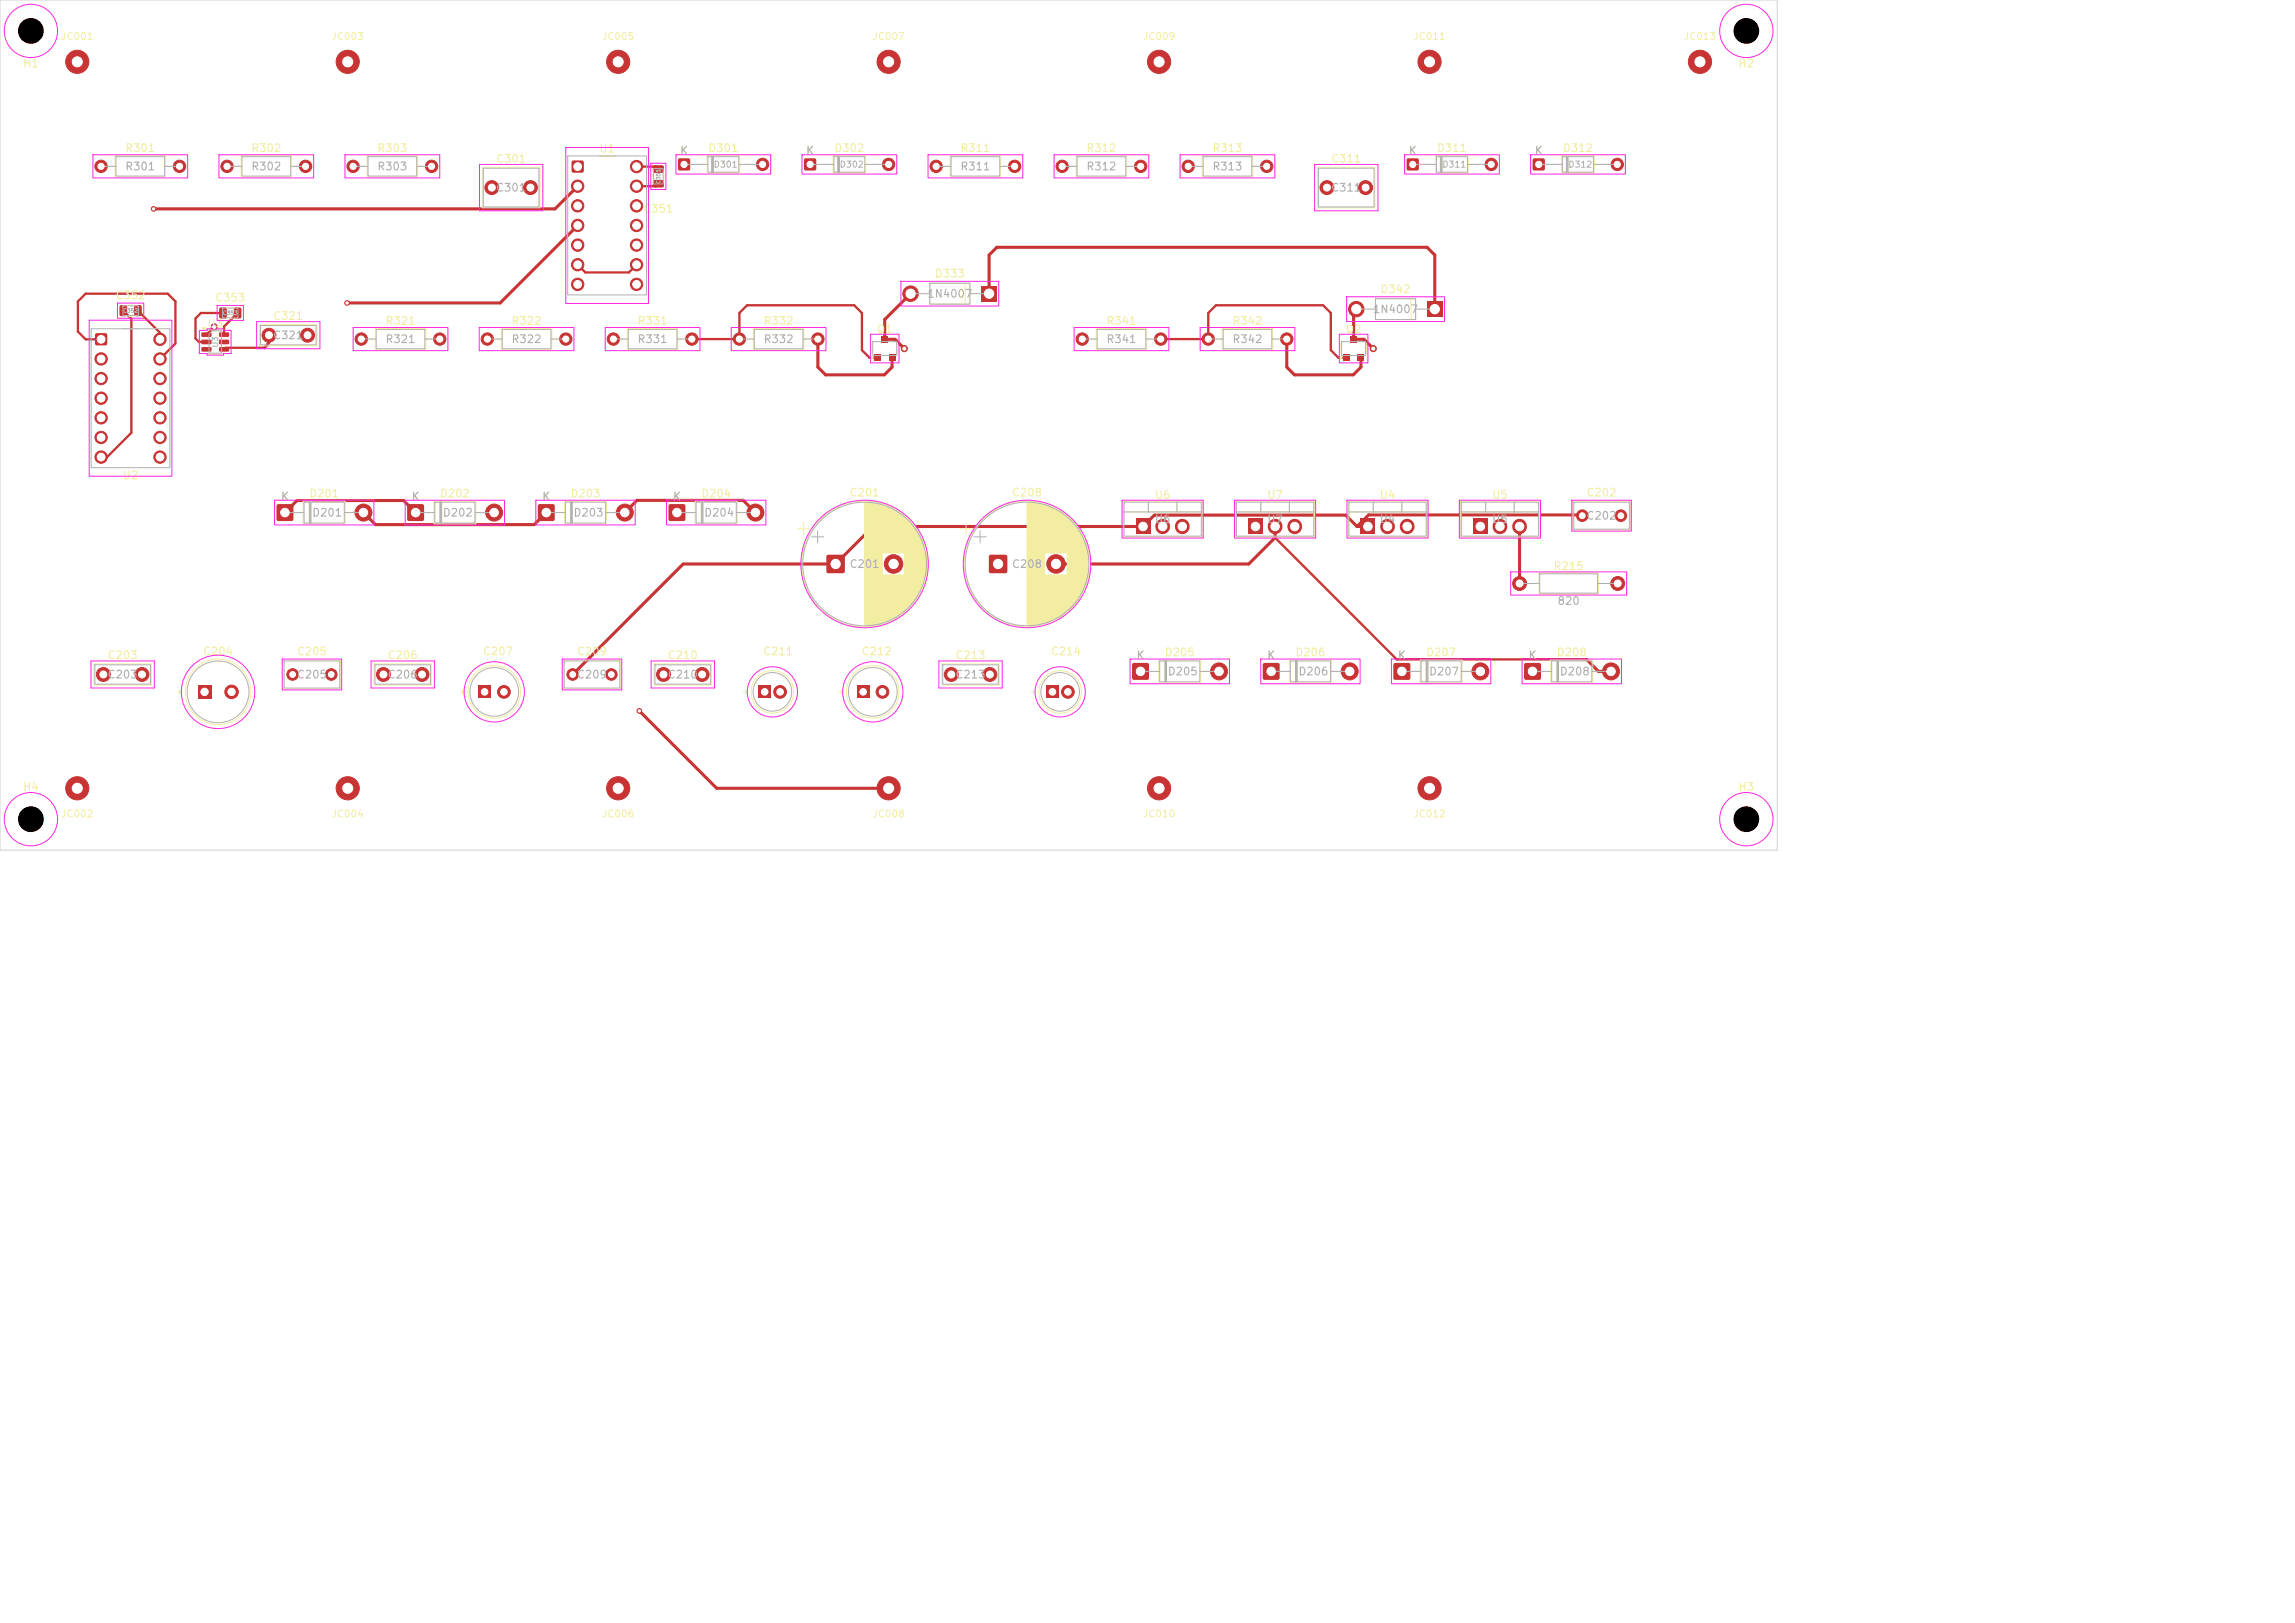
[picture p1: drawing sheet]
<svg xmlns="http://www.w3.org/2000/svg" width="297mm" height="210mm" viewBox="0 0 297 210" stroke-linecap="round" stroke-linejoin="round" font-family="sans-serif">
<defs><g id="words">
<g font-size="1" fill="#f2eda1">
<text x="2.9" y="9">H1</text>
<text x="224.9" y="9">H2</text>
<text x="16.1" y="19.9">R301</text>
<text x="32.4" y="19.9">R302</text>
<text x="48.7" y="19.9">R303</text>
<text x="64.1" y="21.3">C301</text>
<text x="77.5" y="20">U1</text>
<text x="87.9" y="20.2">K</text>
<text x="91.6" y="19.9">D301</text>
<text x="104.2" y="20.2">K</text>
<text x="107.9" y="19.9">D302</text>
<text x="124.2" y="19.9">R311</text>
<text x="140.5" y="19.9">R312</text>
<text x="156.8" y="19.9">R313</text>
<text x="172.2" y="21.3">C311</text>
<text x="182.2" y="20.2">K</text>
<text x="185.9" y="19.9">D311</text>
<text x="198.5" y="20.2">K</text>
<text x="202.2" y="19.9">D312</text>
<text x="83.2" y="27.8">C351</text>
<text x="14.9" y="39">C352</text>
<text x="27.8" y="39.3">C353</text>
<text x="35.3" y="41.6">C321</text>
<text x="120.9" y="36.2">D333</text>
<text x="178.6" y="38.2">D342</text>
<text x="26.8" y="42.6">U3</text>
<text x="49.8" y="42.3">R321</text>
<text x="66.1" y="42.3">R322</text>
<text x="82.4" y="42.3">R331</text>
<text x="98.7" y="42.3">R332</text>
<text x="113.4" y="43.4">Q1</text>
<text x="143.1" y="42.3">R341</text>
<text x="159.4" y="42.3">R342</text>
<text x="174.1" y="43.4">Q2</text>
<text x="15.8" y="62.3">U2</text>
<text x="36.3" y="65">K</text>
<text x="39.9" y="64.6">D201</text>
<text x="53.2" y="65">K</text>
<text x="56.8" y="64.6">D202</text>
<text x="70.1" y="65">K</text>
<text x="73.7" y="64.6">D203</text>
<text x="87" y="65">K</text>
<text x="90.7" y="64.6">D204</text>
<text x="109.9" y="64.5">C201</text>
<text x="130.9" y="64.5">C208</text>
<text x="149.4" y="64.8">U6</text>
<text x="163.9" y="64.8">U7</text>
<text x="178.5" y="64.8">U4</text>
<text x="193" y="64.8">U5</text>
<text x="205.2" y="64.5">C202</text>
<text x="201" y="74">R215</text>
<text x="13.8" y="85.5">C203</text>
<text x="26.2" y="85">C204</text>
<text x="38.3" y="85">C205</text>
<text x="50.1" y="85.5">C206</text>
<text x="62.4" y="85">C207</text>
<text x="74.6" y="85">C209</text>
<text x="86.3" y="85.5">C210</text>
<text x="98.7" y="85">C211</text>
<text x="111.4" y="85">C212</text>
<text x="123.6" y="85.5">C213</text>
<text x="135.9" y="85">C214</text>
<text x="147" y="85.5">K</text>
<text x="150.6" y="85.2">D205</text>
<text x="163.9" y="85.5">K</text>
<text x="167.6" y="85.2">D206</text>
<text x="180.8" y="85.5">K</text>
<text x="184.5" y="85.2">D207</text>
<text x="197.7" y="85.5">K</text>
<text x="201.4" y="85.2">D208</text>
<text x="2.9" y="102.6">H4</text>
<text x="224.9" y="102.6">H3</text>
</g>
<g font-size="1" fill="#afafaf">
<text x="16.1" y="22.3">R301</text>
<text x="32.4" y="22.3">R302</text>
<text x="48.7" y="22.3">R303</text>
<text x="124.2" y="22.3">R311</text>
<text x="140.5" y="22.3">R312</text>
<text x="156.8" y="22.3">R313</text>
<text x="64.1" y="25">C301</text>
<text x="172.2" y="25">C311</text>
<text x="119.9" y="38.8">1N4007</text>
<text x="177.6" y="40.8">1N4007</text>
<text x="35.3" y="44.1">C321</text>
<text x="49.8" y="44.6">R321</text>
<text x="66.1" y="44.6">R322</text>
<text x="82.4" y="44.6">R331</text>
<text x="98.7" y="44.6">R332</text>
<text x="143.1" y="44.6">R341</text>
<text x="159.4" y="44.6">R342</text>
<text x="40.3" y="67.1">D201</text>
<text x="57.2" y="67.1">D202</text>
<text x="74.1" y="67.1">D203</text>
<text x="91" y="67.1">D204</text>
<text x="149.4" y="67.9">U6</text>
<text x="163.9" y="67.9">U7</text>
<text x="178.5" y="67.9">U4</text>
<text x="193" y="67.9">U5</text>
<text x="205.2" y="67.5">C202</text>
<text x="109.9" y="73.7">C201</text>
<text x="130.9" y="73.7">C208</text>
<text x="201.5" y="78.5">820</text>
<text x="13.8" y="88">C203</text>
<text x="38.3" y="88">C205</text>
<text x="50.1" y="88">C206</text>
<text x="74.6" y="88">C209</text>
<text x="86.3" y="88">C210</text>
<text x="123.6" y="88">C213</text>
<text x="151" y="87.6">D205</text>
<text x="167.9" y="87.6">D206</text>
<text x="184.9" y="87.6">D207</text>
<text x="201.8" y="87.6">D208</text>
</g>
<g font-size=".9" fill="#f2eda1">
<text x="7.8" y="5.4">JC001</text>
<text x="42.8" y="5.4">JC003</text>
<text x="77.8" y="5.4">JC005</text>
<text x="112.8" y="5.4">JC007</text>
<text x="147.8" y="5.4">JC009</text>
<text x="182.8" y="5.4">JC011</text>
<text x="217.8" y="5.4">JC013</text>
<text x="7.8" y="106">JC002</text>
<text x="42.8" y="106">JC004</text>
<text x="77.8" y="106">JC006</text>
<text x="112.8" y="106">JC008</text>
<text x="147.8" y="106">JC010</text>
<text x="182.8" y="106">JC012</text>
</g>
<g font-size=".8" fill="#afafaf">
<text x="92.3" y="21.9">D301</text>
<text x="108.6" y="21.9">D302</text>
<text x="186.6" y="21.9">D311</text>
<text x="202.9" y="21.9">D312</text>
</g>
<text font-size=".7" fill="#afafaf" x="28.4" y="45" transform="rotate(-90 28.4 45)">U3</text>
<g font-size=".5" fill="#afafaf">
<text x="85.6" y="23.8" transform="rotate(-90 85.6 23.8)">C351</text>
<text x="15.9" y="40.6">C352</text>
<text x="28.8" y="40.9">C353</text>
</g>
</g></defs>
<g fill="#c83434" stroke="#c83434" stroke-width=".13">
<circle cx="95.7" cy="43.9" r=".8"/>
<circle cx="105.8" cy="43.9" r=".8"/>
<circle cx="13.1" cy="21.5" r=".8"/>
<circle cx="23.2" cy="21.5" r=".8"/>
</g>
<path d="M74 20.8h.2h1.3l.1 .2-.1 1.3-.2 .1-1.3-.1v-.2z" fill="#c83434"/>
<g fill="#c83434" stroke="#c83434" stroke-width=".13">
<circle cx="74.8" cy="24.1" r=".8"/>
<circle cx="74.8" cy="26.6" r=".8"/>
<circle cx="74.8" cy="29.2" r=".8"/>
<circle cx="74.8" cy="31.7" r=".8"/>
<circle cx="74.8" cy="34.3" r=".8"/>
<circle cx="74.8" cy="36.8" r=".8"/>
<circle cx="82.4" cy="36.8" r=".8"/>
<circle cx="82.4" cy="34.3" r=".8"/>
<circle cx="82.4" cy="31.7" r=".8"/>
<circle cx="82.4" cy="29.2" r=".8"/>
<circle cx="82.4" cy="26.6" r=".8"/>
<circle cx="82.4" cy="24.1" r=".8"/>
<circle cx="82.4" cy="21.6" r=".8"/>
</g>
<path d="M61.9 88.7h1.6v1.7h-1.6z" fill="#c83434"/>
<g fill="#c83434" stroke="#c83434" stroke-width=".13">
<circle cx="65.2" cy="89.5" r=".82"/>
<circle cx="121.1" cy="21.5" r=".8"/>
<circle cx="131.3" cy="21.5" r=".8"/>
<circle cx="123.1" cy="87.3" r=".9"/>
<circle cx="128.1" cy="87.3" r=".9"/>
<circle cx="115" cy="8" r="1.5"/>
<circle cx="185" cy="8" r="1.5"/>
<circle cx="37.9" cy="87.3" r=".75"/>
<circle cx="42.9" cy="87.3" r=".75"/>
</g>
<path d="M87.8 20.5h.2h1.3v.2v1.3l-.2 .1-1.3-.1-.1-.2z" fill="#c83434"/>
<circle cx="98.7" cy="21.3" r=".8" fill="#c83434" stroke="#c83434" stroke-width=".13"/>
<g fill="#c83434">
<path d="M113.1 45.9h.8v.8h-.8z"/>
<path d="M115 45.9h.8v.8h-.8z"/>
<path d="M114.1 43.5h.8v.8h-.8z"/>
<path d="M98.1 88.7h1.7v1.7h-1.7z"/>
</g>
<g fill="#c83434" stroke="#c83434" stroke-width=".13">
<circle cx="101" cy="89.5" r=".82"/>
<circle cx="153.8" cy="21.5" r=".8"/>
<circle cx="163.9" cy="21.5" r=".8"/>
</g>
<path d="M163.5 85.8h.2h1.7h.1l.1 .2v1.7l-.1 .2-.1 .1h-1.7l-.2-.1-.1-.2v-1.7z" fill="#c83434"/>
<circle cx="174.7" cy="86.9" r="1.1" fill="#c83434" stroke="#c83434" stroke-width=".13"/>
<g fill="#c83434">
<path d="M84.5 21.4h.2h1.1l.1 .2v.6l-.2 .2h-1.1l-.1-.3z"/>
<path d="M84.5 23.3h.2h1.1l.1 .2v.6l-.2 .2h-1.1l-.1-.3z"/>
</g>
<g fill="#c83434" stroke="#c83434" stroke-width=".13">
<circle cx="171.7" cy="24.3" r=".9"/>
<circle cx="176.7" cy="24.3" r=".9"/>
</g>
<path d="M128 71.8h.2h1.9h.2l.1 .2v1.9l-.1 .2-.2 .1h-1.9l-.2-.1v-.2v-1.9z" fill="#c83434"/>
<circle cx="136.7" cy="73" r="1.2" fill="#c83434" stroke="#c83434" stroke-width=".13"/>
<path d="M69.7 65.3l.1-.1h1.7l.2 .1 .1 .2v1.7l-.1 .2h-.2h-1.7h-.1l-.1-.2v-1.7z" fill="#c83434"/>
<circle cx="80.9" cy="66.3" r="1.1" fill="#c83434" stroke="#c83434" stroke-width=".13"/>
<path d="M161.5 67.1h1.9v2h-1.9z" fill="#c83434"/>
<path d="M165 68.1v.1M167.6 68.1v.1" fill="none" stroke="#c83434" stroke-width="1.9"/>
<g fill="#c83434" stroke="#c83434" stroke-width=".13">
<circle cx="80" cy="102" r="1.5"/>
<circle cx="204.8" cy="66.7" r=".75"/>
<circle cx="209.8" cy="66.7" r=".75"/>
</g>
<path d="M180.4 85.8h.2h1.7h.1l.1 .2v1.7l-.1 .2-.1 .1h-1.7l-.2-.1-.1-.2v-1.7z" fill="#c83434"/>
<g fill="#c83434" stroke="#c83434" stroke-width=".13">
<circle cx="191.6" cy="86.9" r="1.1"/>
<circle cx="115" cy="102" r="1.5"/>
<circle cx="137.5" cy="21.5" r=".8"/>
<circle cx="147.6" cy="21.5" r=".8"/>
</g>
<path d="M147 67.1h1.9v2h-1.9z" fill="#c83434"/>
<path d="M150.5 68.1v.1M153 68.1v.1" fill="none" stroke="#c83434" stroke-width="1.9"/>
<circle cx="220" cy="8" r="1.5" fill="#c83434" stroke="#c83434" stroke-width=".13"/>
<g fill="#c83434">
<path d="M173.8 45.9h.8v.8h-.8z"/>
<path d="M175.7 45.9h.8v.8h-.8z"/>
<path d="M174.8 43.5h.8v.8h-.8z"/>
</g>
<g fill="#c83434" stroke="#c83434" stroke-width=".13">
<circle cx="156.4" cy="43.9" r=".8"/>
<circle cx="166.5" cy="43.9" r=".8"/>
</g>
<g fill="#c83434">
<path d="M30.3 39.8h.7l.2 .1v1.1l-.1 .2h-.6l-.2-.1v-1.1z"/>
<path d="M28.4 39.8h.7l.2 .1v1.1l-.1 .2h-.6l-.2-.1-.1-1.1z"/>
</g>
<g fill="#c83434" stroke="#c83434" stroke-width=".13">
<circle cx="10" cy="102" r="1.5"/>
<circle cx="46.8" cy="43.9" r=".8"/>
<circle cx="56.9" cy="43.9" r=".8"/>
<circle cx="63.1" cy="43.9" r=".8"/>
<circle cx="73.2" cy="43.9" r=".8"/>
</g>
<path d="M197.3 85.8h.2h1.7h.2v.2v1.7v.2l-.2 .1h-1.7l-.2-.1-.1-.2v-1.7z" fill="#c83434"/>
<circle cx="208.5" cy="86.9" r="1.1" fill="#c83434" stroke="#c83434" stroke-width=".13"/>
<path d="M198.4 20.5h.2h1.3v.2v1.3l-.2 .1-1.3-.1-.1-.2z" fill="#c83434"/>
<g fill="#c83434" stroke="#c83434" stroke-width=".13">
<circle cx="209.3" cy="21.3" r=".8"/>
<circle cx="29.4" cy="21.5" r=".8"/>
<circle cx="39.5" cy="21.5" r=".8"/>
<circle cx="13.4" cy="87.3" r=".9"/>
<circle cx="18.4" cy="87.3" r=".9"/>
<circle cx="79.4" cy="43.9" r=".8"/>
<circle cx="89.5" cy="43.9" r=".8"/>
<circle cx="45" cy="8" r="1.5"/>
</g>
<g fill="#c83434">
<path d="M17.4 39.5h.7l.2 .1 .1 1.1-.2 .2h-.6l-.2-.1-.1-1.1z"/>
<path d="M15.5 39.5h.7l.2 .1v1.1l-.1 .2h-.6l-.2-.1-.1-1.1z"/>
</g>
<circle cx="150" cy="8" r="1.5" fill="#c83434" stroke="#c83434" stroke-width=".13"/>
<path d="M135.4 88.7h1.6v1.7h-1.6z" fill="#c83434"/>
<g fill="#c83434" stroke="#c83434" stroke-width=".13">
<circle cx="138.2" cy="89.5" r=".82"/>
<circle cx="45" cy="102" r="1.5"/>
</g>
<g fill="#c83434">
<path d="M26.1 43h1.2l.1 .2v.3l-.2 .1h-1.1v-.1z"/>
<path d="M26.1 44h1.2l.1 .1v.4l-.2 .1-1.1-.1v-.1z"/>
<path d="M26.1 44.9h1.2l.1 .2v.3l-.2 .1h-1.1v-.1z"/>
<path d="M28.4 44.9h1.2l.1 .2-.1 .3-.1 .1h-1.1l-.1-.1z"/>
<path d="M28.4 44h1.2l.1 .1-.1 .4-.1 .1-1.1-.1-.1-.1z"/>
<path d="M28.4 43h1.2l.1 .2-.1 .3-.1 .1h-1.1l-.1-.1z"/>
<path d="M110.9 88.7h1.6v1.7h-1.6z"/>
</g>
<g fill="#c83434" stroke="#c83434" stroke-width=".13">
<circle cx="114.2" cy="89.5" r=".82"/>
<circle cx="150" cy="102" r="1.5"/>
</g>
<path d="M52.8 65.3l.1-.1h1.7l.2 .1 .1 .2v1.7l-.1 .2h-.2h-1.7h-.1l-.1-.2v-1.7z" fill="#c83434"/>
<g fill="#c83434" stroke="#c83434" stroke-width=".13">
<circle cx="63.9" cy="66.3" r="1.1"/>
<circle cx="10" cy="8" r="1.5"/>
<circle cx="74.1" cy="87.3" r=".75"/>
<circle cx="79.1" cy="87.3" r=".75"/>
</g>
<path d="M176.1 67.1h1.9v2h-1.9z" fill="#c83434"/>
<path d="M179.6 68.1v.1M182.1 68.1v.1" fill="none" stroke="#c83434" stroke-width="1.9"/>
<path d="M86.6 65.3l.2-.1h1.7l.1 .1 .1 .2v1.7l-.1 .2h-.1h-1.7h-.2l-.1-.2v-1.7z" fill="#c83434"/>
<circle cx="97.8" cy="66.3" r="1.1" fill="#c83434" stroke="#c83434" stroke-width=".13"/>
<path d="M107 71.8h.2h1.9h.2v.2v1.9v.2l-.2 .1h-1.9l-.2-.1-.1-.2v-1.9z" fill="#c83434"/>
<circle cx="115.6" cy="73" r="1.2" fill="#c83434" stroke="#c83434" stroke-width=".13"/>
<path d="M35.8 65.3l.2-.1h1.7l.2 .1 .1 .2v1.7l-.1 .2h-.2h-1.7h-.2v-.2v-1.7z" fill="#c83434"/>
<g fill="#c83434" stroke="#c83434" stroke-width=".13">
<circle cx="47" cy="66.3" r="1.1"/>
<circle cx="45.7" cy="21.5" r=".8"/>
<circle cx="55.9" cy="21.5" r=".8"/>
<circle cx="140.1" cy="43.9" r=".8"/>
<circle cx="150.2" cy="43.9" r=".8"/>
<circle cx="34.8" cy="43.4" r=".9"/>
<circle cx="39.8" cy="43.4" r=".9"/>
<circle cx="63.6" cy="24.3" r=".9"/>
<circle cx="68.6" cy="24.3" r=".9"/>
<circle cx="49.6" cy="87.3" r=".9"/>
<circle cx="54.6" cy="87.3" r=".9"/>
</g>
<path d="M182.1 20.5h.2h1.3v.2v1.3l-.2 .1-1.3-.1-.1-.2z" fill="#c83434"/>
<g fill="#c83434" stroke="#c83434" stroke-width=".13">
<circle cx="193" cy="21.3" r=".8"/>
<circle cx="85.9" cy="87.3" r=".9"/>
<circle cx="90.9" cy="87.3" r=".9"/>
</g>
<path d="M104.1 20.5h.2h1.3v.2v1.3l-.2 .1-1.3-.1-.1-.2z" fill="#c83434"/>
<circle cx="115" cy="21.3" r=".8" fill="#c83434" stroke="#c83434" stroke-width=".13"/>
<path d="M190.6 67.1h1.9v2h-1.9z" fill="#c83434"/>
<path d="M194.1 68.1v.1M196.7 68.1v.1" fill="none" stroke="#c83434" stroke-width="1.9"/>
<circle cx="185" cy="102" r="1.5" fill="#c83434" stroke="#c83434" stroke-width=".13"/>
<path d="M12.4 43.2l.1-.1 1.3 .1 .1 .2-.1 1.2-.2 .1-1.2-.1-.1-.1z" fill="#c83434"/>
<g fill="#c83434" stroke="#c83434" stroke-width=".13">
<circle cx="13.1" cy="46.4" r=".8"/>
<circle cx="13.1" cy="49" r=".8"/>
<circle cx="13.1" cy="51.5" r=".8"/>
<circle cx="13.1" cy="54.1" r=".8"/>
<circle cx="13.1" cy="56.6" r=".8"/>
<circle cx="13.1" cy="59.1" r=".8"/>
<circle cx="20.7" cy="59.1" r=".8"/>
<circle cx="20.7" cy="56.6" r=".8"/>
<circle cx="20.7" cy="54.1" r=".8"/>
<circle cx="20.7" cy="51.5" r=".8"/>
<circle cx="20.7" cy="49" r=".8"/>
<circle cx="20.7" cy="46.4" r=".8"/>
<circle cx="20.7" cy="43.9" r=".8"/>
<circle cx="80" cy="8" r="1.5"/>
</g>
<path d="M25.6 88.7h1.7v1.7h-1.7z" fill="#c83434"/>
<circle cx="30" cy="89.5" r=".87" fill="#c83434" stroke="#c83434" stroke-width=".13"/>
<path d="M146.6 85.8h.1h1.7h.2l.1 .2v1.7l-.1 .2-.2 .1h-1.7l-.1-.1-.1-.2v-1.7z" fill="#c83434"/>
<g fill="#c83434" stroke="#c83434" stroke-width=".13">
<circle cx="157.8" cy="86.9" r="1.1"/>
<circle cx="196.7" cy="75.5" r=".9"/>
<circle cx="209.4" cy="75.5" r=".9"/>
</g>
<path d="M127 37h2v2h-2z" fill="#c83434"/>
<circle cx="117.8" cy="38" r="1" fill="#c83434" stroke="#c83434" stroke-width=".13"/>
<path d="M184.7 39h2v2h-2z" fill="#c83434"/>
<g fill="#c83434" stroke="#c83434" stroke-width=".13">
<circle cx="175.5" cy="40" r="1"/>
<circle cx="19.9" cy="27" r=".3"/>
<circle cx="44.9" cy="39.2" r=".3"/>
<circle cx="82.7" cy="92" r=".3"/>
<circle cx="117" cy="45.1" r=".4"/>
<circle cx="177.7" cy="45.1" r=".4"/>
<circle cx="27.7" cy="42.3" r=".4"/>
</g>
<g fill="none" stroke="#c83434" stroke-width=".3">
<path d="M74.8 34.3l1 1h5.6l1-1M82.4 21.6h2.5l.3 .3M85.2 23.8l-.3 .3h-2.5M13.1 43.9h-2l-1-1v-3.9l1-1h10.6l1 1v5.4l-2 2M15.9 40.2l1.1 1.1v14.7l-3.1 3.1h-.8M17.8 40.2l2.9 2.9v.8M27.7 42.3l-1 1M28.8 40.5h-2.8l-.7 .7v2.6l.4 .5h1M30.7 40.5l-1.7 1.8v1M34.2 45h-5l-.2 .2M89.5 43.9h6.2v-3.4l1-1h13.8l1 1v4.8l1 1h1M150.2 43.9h6.2v-3.4l1-1h13.8l1 1v4.8l1 1h1"/>
<path d="M165 69.6l15.8 15.7h24.5"/>
</g>
<g fill="none" stroke="#c83434" stroke-width=".4">
<path d="M74.8 24.1l-3 2.9h-51.9M74.8 29.2l-10.1 10h-19.8M117.8 38l-3.3 3.3v2.6h1.3l1.2 1.2M128 38v-5l1-1h55.7l1 1v7M34.8 43.4v.8l-.1 .3-.5 .5M105.8 43.9v3.6l1 1h7.6l1-1v-1.2M166.5 43.9v3.6l1 1h7.6l1-1v-1.2M175.5 40l-.3 .3v3.6h1.3l1.2 1.2M36.9 66.3l1.5-1.5h13.8l1.6 1.5M47 66.3l1.6 1.6h20.5l1.6-1.6M80.9 66.3l1.5-1.6h13.8l1.6 1.6M165 68.1v1.5l-3.4 3.4h-24.9"/>
<path d="M175.6 68.1l-1.5-1.4h-24.7l-1.5 1.4h-34.9l-4.9 4.9h-19.7l-14.3 14.3M175.6 68.1h1.4M196.7 68.1v7.4M204.8 66.7l-.1-.1h-27.6l-1.5 1.5M82.7 92l10 10h22.3M205.3 85.3l1.6 1.6h1.6"/>
</g>
<g fill="none" stroke="#f2eda1" stroke-width=".13">
<path d="M14.1 21.5h.8M14.9 20.2h6.5v2.7h-6.5zM16.6 39.5h.6M21.4 21.5h.8M29.5 39.8h.6M30.4 21.5h.8M31.2 20.2h6.5v2.7h-6.5zM37.7 21.5h.8M77.6 20.2h2M84.5 22.6v.5M85.9 22.6v.5M89.6 21.3h1.9"/>
<path d="M91.5 20.2h4.2v2.2h-4.2zM92.1 20.2v2.2M92.2 20.2v2.2M92.3 20.2v2.2M95.7 21.3h1.9M122.2 21.5h.8M123 20.2h6.5v2.7h-6.5zM129.5 21.5h.8M138.5 21.5h.8M139.3 20.2h6.5v2.7h-6.5zM145.8 21.5h.8M154.8 21.5h.8"/>
<path d="M155.6 20.2h6.5v2.7h-6.5zM162.1 21.5h.8M170.5 21.7h7.4v5.2h-7.4zM200.2 21.3h1.9M202.1 20.2h4.2v2.2h-4.2zM202.7 20.2v2.2M202.8 20.2v2.2M202.9 20.2v2.2M206.3 21.3h2M16.6 40.9h.6M26.2 42.4h.4l-.2 .3zM26.9 42.7h1.9"/>
<path d="M26.9 45.8h1.9M29.5 41.2h.6M47.8 43.9h.8M48.6 42.5h6.5v2.7h-6.5zM55.1 43.9h.8M64.1 43.9h.8M64.9 42.5h6.5v2.7h-6.5zM71.4 43.9h.8M80.4 43.9h.8M81.2 42.5h6.5v2.7h-6.5zM87.7 43.9h.8M96.7 43.9h.8"/>
<path d="M97.5 42.5h6.5v2.7h-6.5zM104 43.9h.8M112.8 44.4v1.4M116.1 44.4v1.4M157.4 43.9h.8M158.2 42.5h6.5v2.7h-6.5zM164.7 43.9h.8M173.5 44.4v1.4M176.8 44.4v1.4M72 66.3h1.1M73.1 64.9h5.4v2.9h-5.4zM73.8 64.9v2.9"/>
<path d="M74 64.9v2.9M74.1 64.9v2.9M78.5 66.3h1M124.2 68.4h1.6M125 67.6v1.6M132.9 64.9v16.2M133 64.9v16.2M133.1 64.9v16.2M133.2 64.9v16.2M133.2 64.9v16.1M133.3 64.9v16.1M133.4 64.9v16.1"/>
<path d="M133.5 64.9v16.1M133.6 64.9v16.1M133.7 64.9v16.1M133.8 64.9v16.1M133.9 65v16M134 65v16M134.1 65v16M134.2 65v16M134.2 65v15.9M134.3 65v15.9M134.4 65v15.9M134.5 65v15.9"/>
<path d="M134.5 65.1v15.8M134.6 65.1v15.8M134.7 65.1v15.8M134.8 65.1v15.7M134.9 65.1v15.7M135 65.2v15.6M135.1 65.2v15.6M135.2 65.2v15.5M135.2 65.2v6.3M135.2 74.4v6.3M135.3 65.2v6.3M135.3 74.4v6.3"/>
<path d="M135.3 65.3v6.2M135.4 65.3v6.2M135.4 74.4v6.3M135.5 65.3v6.2M135.5 74.4v6.2M135.6 65.3v6.2M135.6 74.4v6.2M135.6 65.4v6.1M135.7 65.4v6.1M135.7 74.4v6.2M135.8 65.4v6.1M135.8 74.4v6.1"/>
<path d="M135.9 65.5v6M135.9 74.4v6.1M136 65.5v6M136 74.4v6.1M136 74.4v6M136.1 65.5v6M136.1 74.4v6M136.1 65.6v5.9M136.2 65.6v5.9M136.2 74.4v6M136.2 74.4v5.9M136.3 65.6v5.9"/>
<path d="M136.3 74.4v5.9M136.4 65.7v5.8M136.4 74.4v5.9M136.5 65.7v5.8M136.5 74.4v5.8M136.6 65.8v5.7M136.6 74.4v5.8M136.7 65.8v5.7M136.7 74.4v5.7M136.8 65.9v5.6M136.8 74.4v5.7M136.8 74.4v5.6"/>
<path d="M136.9 65.9v5.6M136.9 74.4v5.6M137 66v5.5M137 74.4v5.6M137 74.4v5.5M137.1 66v5.5M137.1 74.4v5.5M137.1 66.1v5.4M137.2 66.1v5.4M137.2 74.4v5.5M137.2 74.4v5.4M137.3 66.2v5.3"/>
<path d="M137.3 74.4v5.4M137.4 66.2v5.3M137.4 74.4v5.3M137.4 66.3v5.2M137.5 66.3v5.2M137.5 74.4v5.3M137.5 74.4v5.2M137.6 66.4v5.1M137.6 74.4v5.2M137.6 74.4v5.1M137.7 66.4v5.1M137.7 74.4v5.1"/>
<path d="M137.7 66.5v5M137.8 66.5v5M137.8 74.4v5.1M137.8 74.4v5M137.8 66.6v4.9M137.9 66.6v4.9M137.9 74.4v5M137.9 74.4v4.9M138 66.6v4.9M138 74.4v4.9M138 66.7v4.8M138 74.4v4.8"/>
<path d="M138.1 66.7v4.8M138.1 74.4v4.8M138.1 66.8v12.4M138.2 66.8v12.3M138.2 66.9v12.2M138.3 66.9v12.1M138.3 67v12M138.4 67v12M138.4 67v11.9M138.4 67.1v11.8M138.5 67.1v11.8M138.5 67.1v11.7"/>
<path d="M138.6 67.2v11.6M138.6 67.2v11.5M138.6 67.3v11.4M138.7 67.3v11.4M138.7 67.3v11.3M138.8 67.4v11.2M138.8 67.4v11.1M138.8 67.5v11M138.9 67.5v11M138.9 67.5v10.9M139 67.6v10.8M139 67.6v10.7"/>
<path d="M139 67.7v10.6M139.1 67.7v10.5M139.1 67.8v10.4M139.2 67.8v10.3M139.2 67.9v10.2M139.2 67.9v10.1M139.3 68v10M139.3 68v9.9M139.4 68.1v9.8M139.4 68.1v9.7M139.4 68.2v9.6M139.5 68.2v9.5"/>
<path d="M139.5 68.3v9.4M139.6 68.3v9.3M139.6 68.4v9.2M139.6 68.5v9M139.7 68.5v8.9M139.7 68.6v8.8M139.8 68.6v8.7M139.8 68.7v8.5M139.8 68.8v8.4M139.9 68.8v8.3M139.9 68.9v8.2M140 69v8"/>
<path d="M140 69v7.9M140 69.1v7.7M140.1 69.2v7.6M140.1 69.3v7.4M140.2 69.3v7.3M140.2 69.4v7.1M140.2 69.5v7M140.3 69.6v6.8M140.3 69.7v6.6M140.4 69.8v6.4M140.4 69.9v6.2M140.4 70v6"/>
<path d="M140.5 70.1v5.8M140.5 70.2v5.6M140.6 70.3v5.4M140.6 70.4v5.2M140.6 70.5v5M140.7 70.6v4.7M140.7 70.8v4.4M140.8 70.9v4.1M140.8 71.1v3.8M140.8 71.2v3.5M140.9 71.4v3.1M140.9 71.6v2.7"/>
<path d="M141 71.9v2.2M141 72.2v1.5M145.4 64.9h10.2v4.6h-10.2zM145.4 66.2h10.2M148.6 64.9v1.3M152.3 64.9v1.3M159.9 64.9h10.2v4.6h-10.2zM159.9 66.2h10.2M163.2 64.9v1.3M166.9 64.9v1.3M203.5 64.9h7.5v3.7h-7.5zM12.2 85.9h7.4v2.7h-7.4z"/>
<path d="M36.6 85.4h7.5v3.7h-7.5zM59.6 89.5h.6M59.9 89.2v.6M96.2 89.5h.6M96.5 89.2v.6M121.9 85.9h7.4v2.7h-7.4zM133.4 89.5h.6M133.7 89.2v.6M165.8 86.9h1.1M166.9 85.4h5.4v2.9h-5.4zM167.6 85.4v2.9M167.8 85.4v2.9"/>
<path d="M167.9 85.4v2.9M172.3 86.9h1M182.8 86.9h1M183.8 85.4h5.4v2.9h-5.4zM184.6 85.4v2.9M184.7 85.4v2.9M184.8 85.4v2.9M189.2 86.9h1M199.7 86.9h1M200.7 85.4h5.4v2.9h-5.4zM201.5 85.4v2.9M201.6 85.4v2.9"/>
<path d="M201.7 85.4v2.9M206.1 86.9h1"/>
<circle cx="132.9" cy="73" r="8.1"/>
<circle cx="64" cy="89.5" r="3.4"/>
<circle cx="100" cy="89.5" r="2.75"/>
<circle cx="137.2" cy="89.5" r="2.75"/>
</g>
<g fill="#f2eda1" stroke="#f2eda1" stroke-width=".13">
<circle cx="112.8" cy="46.3" r=".15"/>
<circle cx="173.5" cy="46.3" r=".15"/>
</g>
<path d="M26.2 42.4h.4l-.2 .3z" fill="#f2eda1"/>
<g fill="none" stroke="#f2eda1" stroke-width=".13">
<path d="M46.7 21.5h.8M47.5 20.2h6.5v2.7h-6.5zM54 21.5h.8M62.4 21.7h7.5v5.2h-7.5zM105.9 21.3h1.9M107.8 20.2h4.2v2.2h-4.2zM108.4 20.2v2.2M108.5 20.2v2.2M108.6 20.2v2.2M112 21.3h2M120.3 36.6h5.2v2.7h-5.2zM124.9 36.7v2.7"/>
<path d="M178 38.6h5.2v2.7h-5.2zM182.6 38.7v2.7M183.9 21.3h1.9M185.8 20.2h4.2v2.2h-4.2zM186.4 20.2v2.2M186.5 20.2v2.2M186.6 20.2v2.2M190 21.3h1.9M15.9 42.5h2M33.6 42h7.4v2.7h-7.4zM141.1 43.9h.8M141.9 42.5h6.5v2.7h-6.5z"/>
<path d="M148.4 43.9h.8M38.2 66.3h1M39.2 64.9h5.5v2.9h-5.5zM40 64.9v2.9M40.1 64.9v2.9M40.3 64.9v2.9M44.7 66.3h1M55.1 66.3h1M56.1 64.9h5.5v2.9h-5.5zM56.9 64.9v2.9M57 64.9v2.9M57.2 64.9v2.9"/>
<path d="M61.6 66.3h1M88.9 66.3h1.1M90 64.9h5.4v2.9h-5.4zM90.7 64.9v2.9M90.9 64.9v2.9M91 64.9v2.9M95.4 66.3h1M103.2 68.4h1.6M104 67.6v1.6M111.9 64.9v16.2M112 64.9v16.2M112.1 64.9v16.2"/>
<path d="M112.2 64.9v16.2M112.2 64.9v16.1M112.3 64.9v16.1M112.4 64.9v16.1M112.5 64.9v16.1M112.6 64.9v16.1M112.7 64.9v16.1M112.8 64.9v16.1M112.8 65v16M112.9 65v16M113 65v16M113.1 65v16"/>
<path d="M113.2 65v16M113.2 65v15.9M113.3 65v15.9M113.4 65v15.9M113.5 65.1v15.8M113.6 65.1v15.8M113.7 65.1v15.8M113.7 65.1v15.7M113.8 65.1v15.7M113.9 65.1v15.7M113.9 65.2v15.6M114 65.2v15.6"/>
<path d="M114.1 65.2v15.6M114.1 65.2v15.5M114.2 65.2v15.5M114.2 65.2v6.3M114.2 74.4v6.3M114.3 65.3v6.2M114.3 74.4v6.3M114.4 65.3v6.2M114.4 74.4v6.3M114.4 74.4v6.2M114.5 65.3v6.2M114.5 74.4v6.2"/>
<path d="M114.6 65.4v6.1M114.6 74.4v6.2M114.7 65.4v6.1M114.7 74.4v6.2M114.7 74.4v6.1M114.8 65.4v6.1M114.8 74.4v6.1M114.8 65.5v6M114.9 65.5v6M114.9 74.4v6.1M115 65.5v6M115 74.4v6"/>
<path d="M115.1 65.6v5.9M115.1 74.4v6M115.2 65.6v5.9M115.2 74.4v6M115.2 74.4v5.9M115.3 65.6v5.9M115.3 74.4v5.9M115.3 65.7v5.8M115.4 65.7v5.8M115.4 74.4v5.9M115.4 74.4v5.8M115.5 65.7v5.8"/>
<path d="M115.5 74.4v5.8M115.5 65.8v5.7M115.6 65.8v5.7M115.6 74.4v5.8M115.6 74.4v5.7M115.7 65.8v5.7M115.7 74.4v5.7M115.7 65.9v5.6M115.8 65.9v5.6M115.8 74.4v5.7M115.8 74.4v5.6M115.9 65.9v5.6"/>
<path d="M115.9 74.4v5.6M115.9 66v5.5M116 66v5.5M116 74.4v5.6M116 74.4v5.5M116.1 66.1v5.4M116.1 74.4v5.5M116.2 66.1v5.4M116.2 74.4v5.4M116.2 66.2v5.3M116.3 66.2v5.3M116.3 74.4v5.4"/>
<path d="M116.3 74.4v5.3M116.4 66.2v5.3M116.4 74.4v5.3M116.4 66.3v5.2M116.5 66.3v5.2M116.5 74.4v5.2M116.5 66.4v5.1M116.6 66.4v5.1M116.6 74.4v5.2M116.6 74.4v5.1M116.7 66.5v5M116.7 74.4v5.1"/>
<path d="M116.8 66.5v5M116.8 74.4v5M116.8 66.6v4.9M116.9 66.6v4.9M116.9 74.4v4.9M117 66.7v4.8M117 74.4v4.9M117 74.4v4.8M117.1 66.8v12.4M117.1 66.8v12.3M117.2 66.8v12.3M117.2 66.9v12.2"/>
<path d="M117.2 66.9v12.1M117.3 67v12M117.4 67v11.9M117.4 67.1v11.8M117.5 67.1v11.7M117.5 67.2v11.6M117.6 67.2v11.5M117.6 67.3v11.4M117.7 67.3v11.3M117.7 67.4v11.2M117.8 67.4v11.1M117.8 67.5v11"/>
<path d="M117.9 67.5v10.9M117.9 67.6v10.8M118 67.6v10.7M118 67.7v10.6M118 67.7v10.5M118.1 67.8v10.4M118.1 67.8v10.3M118.2 67.9v10.2M118.2 67.9v10.1M118.2 68v10M118.3 68v9.9M118.3 68.1v9.8"/>
<path d="M118.4 68.1v9.7M118.4 68.2v9.6M118.4 68.2v9.5M118.5 68.3v9.4M118.5 68.3v9.3M118.6 68.4v9.2M118.6 68.5v9M118.6 68.5v8.9M118.7 68.6v8.8M118.7 68.6v8.7M118.8 68.7v8.5M118.8 68.8v8.4"/>
<path d="M118.8 68.8v8.3M118.9 68.9v8.2M118.9 69v8M119 69v7.9M119 69.1v7.7M119 69.2v7.6M119.1 69.3v7.4M119.1 69.3v7.3M119.2 69.4v7.1M119.2 69.5v7M119.2 69.6v6.8M119.3 69.7v6.6"/>
<path d="M119.3 69.8v6.4M119.4 69.9v6.2M119.4 70v6M119.4 70.1v5.8M119.5 70.2v5.6M119.5 70.3v5.4M119.6 70.4v5.2M119.6 70.5v5M119.6 70.6v4.7M119.7 70.8v4.4M119.7 70.9v4.1M119.8 71.1v3.8"/>
<path d="M119.8 71.2v3.5M119.8 71.4v3.1M119.9 71.6v2.7M119.9 71.9v2.2M120 72.2v1.5M174.5 64.9h10.2v4.6h-10.2zM174.5 66.2h10.2M177.7 64.9v1.3M181.4 64.9v1.3M189 64.9h10.2v4.6h-10.2zM189 66.2h10.2M192.3 64.9v1.3"/>
<path d="M196 64.9v1.3M199.2 74.1h7.7v2.7h-7.7zM23 89.5h.6M23.3 89.2v.6M48.4 85.9h7.4v2.7h-7.4zM72.9 85.4h7.4v3.7h-7.4zM84.6 85.9h7.5v2.7h-7.5zM108.6 89.5h.6M108.9 89.2v.6M148.9 86.9h1.1M150 85.4h5.4v2.9h-5.4zM150.7 85.4v2.9"/>
<path d="M150.9 85.4v2.9M151 85.4v2.9M155.4 86.9h1"/>
<circle cx="111.9" cy="73" r="8.1"/>
<circle cx="28.2" cy="89.5" r="4.2"/>
<circle cx="113" cy="89.5" r="3.4"/>
</g>
<g fill="none" stroke="#afafaf" stroke-width=".13">
<path d="M13.1 21.5h1.9M15 20.3h6.3v2.5h-6.3zM15.9 39.6h2v1.2h-2zM21.3 21.5h1.9M28.8 39.9h2v1.2h-2zM29.4 21.5h1.9M31.3 20.3h6.3v2.5h-6.3zM37.6 21.5h1.9M45.7 21.5h1.9M47.6 20.3h6.3v2.5h-6.3zM53.9 21.5h2M62.5 21.8h7.2v5h-7.2z"/>
<path d="M73.5 20.2h10.2v18h-10.2zM84.6 21.8h1.2v2h-1.2zM88.5 21.3h3.1M91.6 20.3h4v2h-4zM92.1 20.3v2M92.2 20.3v2M92.3 20.3v2M95.6 21.3h3.1M104.8 21.3h3.1M107.9 20.3h4v2h-4zM108.4 20.3v2M108.5 20.3v2"/>
<path d="M108.6 20.3v2M111.9 21.3h3.1M117.8 38h2.5M120.3 36.6h5.2v2.7h-5.2zM121.1 21.5h2M123.1 20.3h6.3v2.5h-6.3zM125.5 38h2.5M129.4 21.5h1.9M137.5 21.5h1.9M139.4 20.3h6.3v2.5h-6.3zM145.7 21.5h1.9M153.8 21.5h1.9"/>
<path d="M155.7 20.3h6.3v2.5h-6.3zM162 21.5h1.9M170.6 21.8h7.2v5h-7.2zM178 38.6h5.2v2.7h-5.2zM182.8 21.3h3.1M185.9 20.3h4v2h-4zM186.4 20.3v2M186.5 20.3v2M186.6 20.3v2M189.9 21.3h3.1M199.1 21.3h3.1M202.2 20.3h4v2h-4z"/>
<path d="M202.7 20.3v2M202.8 20.3v2M202.9 20.3v2M206.2 21.3h3.1M11.8 42.5h10.2v18h-10.2zM27.5 42.8h1.2v2.9h-1.6v-2.5zM33.7 42.1h7.2v2.5h-7.2zM46.8 43.9h1.9M48.7 42.6h6.3v2.5h-6.3zM55 43.9h1.9M63.1 43.9h1.9M65 42.6h6.3v2.5h-6.3z"/>
<path d="M71.3 43.9h1.9M79.4 43.9h1.9M81.3 42.6h6.3v2.5h-6.3zM87.6 43.9h1.9M95.7 43.9h1.9M97.6 42.6h6.3v2.5h-6.3zM103.9 43.9h1.9M112.9 44.2h3.1v1.8h-3.1zM140.1 43.9h1.9M142 42.6h6.3v2.5h-6.3zM148.3 43.9h1.9M156.4 43.9h1.9"/>
<path d="M158.3 42.6h6.3v2.5h-6.3zM164.6 43.9h1.9M173.6 44.2h3.1v1.8h-3.1zM175.5 40h2.5M183.2 40h2.5M36.9 66.3h2.5M39.4 65h5.2v2.7h-5.2zM40 65v2.7M40.1 65v2.7M40.2 65v2.7M44.6 66.3h2.4M53.8 66.3h2.5"/>
<path d="M56.3 65h5.2v2.7h-5.2zM56.9 65v2.7M57 65v2.7M57.1 65v2.7M61.5 66.3h2.4M70.7 66.3h2.5M73.2 65h5.2v2.7h-5.2zM73.9 65v2.7M74 65v2.7M74.1 65v2.7M78.4 66.3h2.5M87.6 66.3h2.5"/>
<path d="M90.1 65h5.2v2.7h-5.2zM90.8 65v2.7M90.9 65v2.7M91 65v2.7M95.3 66.3h2.5M105 69.5h1.6M105.8 68.7v1.6M126 69.5h1.6M126.8 68.7v1.6M145.5 66.2h10M145.5 65h10v4.4h-10zM148.6 65v1.2"/>
<path d="M152.3 65v1.2M160 65h10v4.4h-10zM160 66.2h10M163.2 65v1.2M166.9 65v1.2M174.6 66.2h10M174.6 65h10v4.4h-10zM177.7 65v1.2M181.4 65v1.2M189.1 65h10v4.4h-10zM189.1 66.2h10M192.3 65v1.2"/>
<path d="M196 65v1.2M196.7 75.5h2.6M199.3 74.3h7.5v2.4h-7.5zM203.7 65h7.2v3.5h-7.2zM206.8 75.5h2.6M12.3 86h7.2v2.5h-7.2zM36.8 85.5h7.2v3.5h-7.2zM48.5 86h7.2v2.5h-7.2zM73 85.5h7.2v3.5h-7.2zM84.8 86h7.2v2.5h-7.2zM122 86h7.2v2.5h-7.2zM147.6 86.9h2.5"/>
<path d="M150.1 85.5h5.2v2.7h-5.2zM150.8 85.5v2.7M150.9 85.5v2.7M151 85.5v2.7M155.3 86.9h2.5M164.5 86.9h2.5M167 85.5h5.2v2.7h-5.2zM167.7 85.5v2.7M167.8 85.5v2.7M167.9 85.5v2.7M172.2 86.9h2.5M181.4 86.9h2.5"/>
<path d="M183.9 85.5h5.2v2.7h-5.2zM184.6 85.5v2.7M184.7 85.5v2.7M184.8 85.5v2.7M189.1 86.9h2.5M198.3 86.9h2.5M200.8 85.5h5.2v2.7h-5.2zM201.5 85.5v2.7M201.6 85.5v2.7M201.7 85.5v2.7M206 86.9h2.5"/>
<circle cx="111.9" cy="73" r="8"/>
<circle cx="132.9" cy="73" r="8"/>
<circle cx="28.2" cy="89.5" r="4"/>
<circle cx="64" cy="89.5" r="3.1"/>
<circle cx="100" cy="89.5" r="2.5"/>
<circle cx="113" cy="89.5" r="3.2"/>
<circle cx="137.2" cy="89.5" r="2.5"/>
</g>
<g fill="none" stroke="#ff26e2" stroke-width=".13">
<path d="M73.2 19.1h10.7v20.2h-10.7zM12 20h12.3v3h-12.3zM15.2 39.2h3.4v2h-3.4zM28.1 39.5h3.4v2h-3.4zM28.3 20h12.3v3h-12.3zM44.6 20h12.3v3h-12.3zM62 21.3h8.2v6h-8.2zM84.2 21.1h2v3.4h-2zM87.5 20h12.2v2.5h-12.2zM103.8 20h12.2v2.5h-12.2zM116.6 36.4h12.6v3.2h-12.6zM120.1 20h12.3v3h-12.3z"/>
<path d="M136.4 20h12.3v3h-12.3zM152.7 20h12.3v3h-12.3zM170.1 21.3h8.2v6h-8.2zM174.3 38.4h12.6v3.2h-12.6zM181.8 20h12.2v2.5h-12.2zM198.1 20h12.2v2.5h-12.2zM11.5 41.4h10.7v20.2h-10.7zM25.8 42.8h1v-.2h2.1v.2h1v3h-1v.2h-2.1v-.2h-1zM33.2 41.6h8.2v3.5h-8.2zM45.7 42.4h12.3v3h-12.3zM62 42.4h12.3v3h-12.3zM78.3 42.4h12.3v3h-12.3z"/>
<path d="M94.6 42.4h12.3v3h-12.3zM112.6 43.3h3.7v3.7h-3.7zM139 42.4h12.3v3h-12.3zM155.3 42.4h12.3v3h-12.3zM173.3 43.3h3.7v3.7h-3.7zM35.5 64.7h12.9v3.2h-12.9zM52.4 64.7h12.9v3.2h-12.9zM69.3 64.7h12.9v3.2h-12.9zM86.3 64.7h12.8v3.2h-12.8zM145.2 64.7h10.5v4.9h-10.5zM159.8 64.7h10.5v4.9h-10.5zM174.3 64.7h10.5v4.9h-10.5z"/>
<path d="M188.9 64.7h10.5v4.9h-10.5zM195.5 74h15v3h-15zM203.4 64.7h7.7v4h-7.7zM11.8 85.5h8.2v3.5h-8.2zM36.5 85.3h7.7v4h-7.7zM48 85.5h8.2v3.5h-8.2zM72.8 85.3h7.7v4h-7.7zM84.3 85.5h8.2v3.5h-8.2zM121.5 85.5h8.2v3.5h-8.2zM146.2 85.3h12.9v3.2h-12.9zM163.2 85.3h12.8v3.2h-12.8zM180.1 85.3h12.8v3.2h-12.8z"/>
<path d="M197 85.3h12.8v3.2h-12.8z"/>
<circle cx="4" cy="4" r="3.5"/>
<circle cx="226" cy="4" r="3.4"/>
<circle cx="111.9" cy="73" r="8.2"/>
<circle cx="132.9" cy="73" r="8.2"/>
<circle cx="28.2" cy="89.5" r="4.7"/>
<circle cx="64" cy="89.5" r="3.9"/>
<circle cx="100" cy="89.5" r="3.3"/>
<circle cx="113" cy="89.5" r="3.9"/>
<circle cx="137.2" cy="89.5" r="3.3"/>
<circle cx="4" cy="106" r="3.5"/>
<circle cx="226" cy="106" r="3.4"/>
</g>
<path d="M0 0h230v110h-230z" fill="none" stroke="#d0d2cd" stroke-width=".13"/>
<g fill="#fff" stroke="#fff" stroke-width=".13">
<circle cx="19.9" cy="27" r=".15"/>
<circle cx="44.9" cy="39.2" r=".15"/>
<circle cx="82.7" cy="92" r=".15"/>
<circle cx="117" cy="45.1" r=".2"/>
<circle cx="177.7" cy="45.1" r=".2"/>
<circle cx="27.7" cy="42.3" r=".2"/>
<circle cx="95.7" cy="43.9" r=".4"/>
<circle cx="105.8" cy="43.9" r=".4"/>
<circle cx="13.1" cy="21.5" r=".4"/>
<circle cx="23.2" cy="21.5" r=".4"/>
<circle cx="74.8" cy="21.6" r=".5"/>
<circle cx="74.8" cy="24.1" r=".5"/>
<circle cx="74.8" cy="26.6" r=".5"/>
<circle cx="74.8" cy="29.2" r=".5"/>
<circle cx="74.8" cy="31.7" r=".5"/>
<circle cx="74.8" cy="34.3" r=".5"/>
<circle cx="74.8" cy="36.8" r=".5"/>
<circle cx="82.4" cy="36.8" r=".5"/>
<circle cx="82.4" cy="34.3" r=".5"/>
<circle cx="82.4" cy="31.7" r=".5"/>
<circle cx="82.4" cy="29.2" r=".5"/>
<circle cx="82.4" cy="26.6" r=".5"/>
<circle cx="82.4" cy="24.1" r=".5"/>
<circle cx="82.4" cy="21.6" r=".5"/>
<circle cx="62.7" cy="89.5" r=".42"/>
<circle cx="65.2" cy="89.5" r=".43"/>
<circle cx="121.1" cy="21.5" r=".4"/>
<circle cx="131.3" cy="21.5" r=".4"/>
<circle cx="123.1" cy="87.3" r=".45"/>
<circle cx="128.1" cy="87.3" r=".45"/>
<circle cx="115" cy="8" r=".65"/>
<circle cx="185" cy="8" r=".65"/>
<circle cx="37.9" cy="87.3" r=".37"/>
<circle cx="42.9" cy="87.3" r=".37"/>
<circle cx="88.5" cy="21.3" r=".4"/>
<circle cx="98.7" cy="21.3" r=".4"/>
<circle cx="99" cy="89.5" r=".42"/>
<circle cx="101" cy="89.5" r=".42"/>
<circle cx="153.8" cy="21.5" r=".4"/>
<circle cx="163.9" cy="21.5" r=".4"/>
<circle cx="164.5" cy="86.9" r=".55"/>
<circle cx="174.7" cy="86.9" r=".55"/>
<circle cx="171.7" cy="24.3" r=".45"/>
<circle cx="176.7" cy="24.3" r=".45"/>
<circle cx="129.2" cy="73" r=".6"/>
<circle cx="136.7" cy="73" r=".6"/>
<circle cx="70.7" cy="66.3" r=".55"/>
<circle cx="80.9" cy="66.3" r=".55"/>
<circle cx="162.5" cy="68.1" r=".55"/>
<circle cx="165" cy="68.1" r=".55"/>
<circle cx="167.6" cy="68.1" r=".55"/>
<circle cx="80" cy="102" r=".65"/>
<circle cx="204.8" cy="66.7" r=".37"/>
<circle cx="209.8" cy="66.7" r=".38"/>
<circle cx="181.4" cy="86.9" r=".55"/>
<circle cx="191.6" cy="86.9" r=".55"/>
<circle cx="115" cy="102" r=".65"/>
<circle cx="137.5" cy="21.5" r=".4"/>
<circle cx="147.6" cy="21.5" r=".4"/>
<circle cx="147.9" cy="68.1" r=".55"/>
<circle cx="150.5" cy="68.1" r=".55"/>
<circle cx="153" cy="68.1" r=".55"/>
<circle cx="220" cy="8" r=".65"/>
<circle cx="156.4" cy="43.9" r=".4"/>
<circle cx="166.5" cy="43.9" r=".4"/>
<circle cx="10" cy="102" r=".65"/>
<circle cx="46.8" cy="43.9" r=".4"/>
<circle cx="56.9" cy="43.9" r=".4"/>
<circle cx="63.1" cy="43.9" r=".4"/>
<circle cx="73.2" cy="43.9" r=".4"/>
<circle cx="198.3" cy="86.9" r=".55"/>
<circle cx="208.5" cy="86.9" r=".55"/>
<circle cx="199.1" cy="21.3" r=".4"/>
<circle cx="209.3" cy="21.3" r=".4"/>
<circle cx="29.4" cy="21.5" r=".4"/>
<circle cx="39.5" cy="21.5" r=".4"/>
<circle cx="13.4" cy="87.3" r=".45"/>
<circle cx="18.4" cy="87.3" r=".45"/>
<circle cx="79.4" cy="43.9" r=".4"/>
<circle cx="89.5" cy="43.9" r=".4"/>
<circle cx="45" cy="8" r=".65"/>
<circle cx="150" cy="8" r=".65"/>
<circle cx="136.2" cy="89.5" r=".43"/>
<circle cx="138.2" cy="89.5" r=".43"/>
<circle cx="45" cy="102" r=".65"/>
<circle cx="111.7" cy="89.5" r=".42"/>
<circle cx="114.2" cy="89.5" r=".43"/>
<circle cx="150" cy="102" r=".65"/>
<circle cx="53.8" cy="66.3" r=".55"/>
<circle cx="63.9" cy="66.3" r=".55"/>
<circle cx="10" cy="8" r=".65"/>
<circle cx="74.1" cy="87.3" r=".37"/>
<circle cx="79.1" cy="87.3" r=".37"/>
<circle cx="177" cy="68.1" r=".55"/>
<circle cx="179.6" cy="68.1" r=".55"/>
<circle cx="182.1" cy="68.1" r=".55"/>
<circle cx="87.6" cy="66.3" r=".55"/>
<circle cx="97.8" cy="66.3" r=".55"/>
<circle cx="108.1" cy="73" r=".6"/>
<circle cx="115.6" cy="73" r=".6"/>
<circle cx="36.9" cy="66.3" r=".55"/>
<circle cx="47" cy="66.3" r=".55"/>
<circle cx="45.7" cy="21.5" r=".4"/>
<circle cx="55.9" cy="21.5" r=".4"/>
<circle cx="140.1" cy="43.9" r=".4"/>
<circle cx="150.2" cy="43.9" r=".4"/>
<circle cx="34.8" cy="43.4" r=".45"/>
<circle cx="39.8" cy="43.4" r=".45"/>
<circle cx="63.6" cy="24.3" r=".45"/>
<circle cx="68.6" cy="24.3" r=".45"/>
<circle cx="49.6" cy="87.3" r=".45"/>
<circle cx="54.6" cy="87.3" r=".45"/>
<circle cx="182.8" cy="21.3" r=".4"/>
<circle cx="193" cy="21.3" r=".4"/>
<circle cx="85.9" cy="87.3" r=".45"/>
<circle cx="90.9" cy="87.3" r=".45"/>
<circle cx="104.8" cy="21.3" r=".4"/>
<circle cx="115" cy="21.3" r=".4"/>
<circle cx="191.6" cy="68.1" r=".55"/>
<circle cx="194.1" cy="68.1" r=".55"/>
<circle cx="196.7" cy="68.1" r=".55"/>
<circle cx="185" cy="102" r=".65"/>
<circle cx="13.1" cy="43.9" r=".5"/>
<circle cx="13.1" cy="46.4" r=".5"/>
<circle cx="13.1" cy="49" r=".5"/>
<circle cx="13.1" cy="51.5" r=".5"/>
<circle cx="13.1" cy="54.1" r=".5"/>
<circle cx="13.1" cy="56.6" r=".5"/>
<circle cx="13.1" cy="59.1" r=".5"/>
<circle cx="20.7" cy="59.1" r=".5"/>
<circle cx="20.7" cy="56.6" r=".5"/>
<circle cx="20.7" cy="54.1" r=".5"/>
<circle cx="20.7" cy="51.5" r=".5"/>
<circle cx="20.7" cy="49" r=".5"/>
<circle cx="20.7" cy="46.4" r=".5"/>
<circle cx="20.7" cy="43.9" r=".5"/>
<circle cx="80" cy="8" r=".65"/>
<circle cx="26.5" cy="89.5" r=".47"/>
<circle cx="30" cy="89.5" r=".47"/>
<circle cx="147.6" cy="86.9" r=".55"/>
<circle cx="157.8" cy="86.9" r=".55"/>
<circle cx="196.7" cy="75.5" r=".45"/>
<circle cx="209.4" cy="75.5" r=".45"/>
<circle cx="128" cy="38" r=".6"/>
<circle cx="117.8" cy="38" r=".6"/>
<circle cx="185.7" cy="40" r=".6"/>
<circle cx="175.5" cy="40" r=".6"/>
</g>
<g fill="#000" stroke="#000" stroke-width=".13">
<circle cx="4" cy="4" r="1.6"/>
<circle cx="226" cy="4" r="1.6"/>
<circle cx="4" cy="106" r="1.6"/>
<circle cx="226" cy="106" r="1.6"/>
</g>
<use href="#words"/>
</svg>
